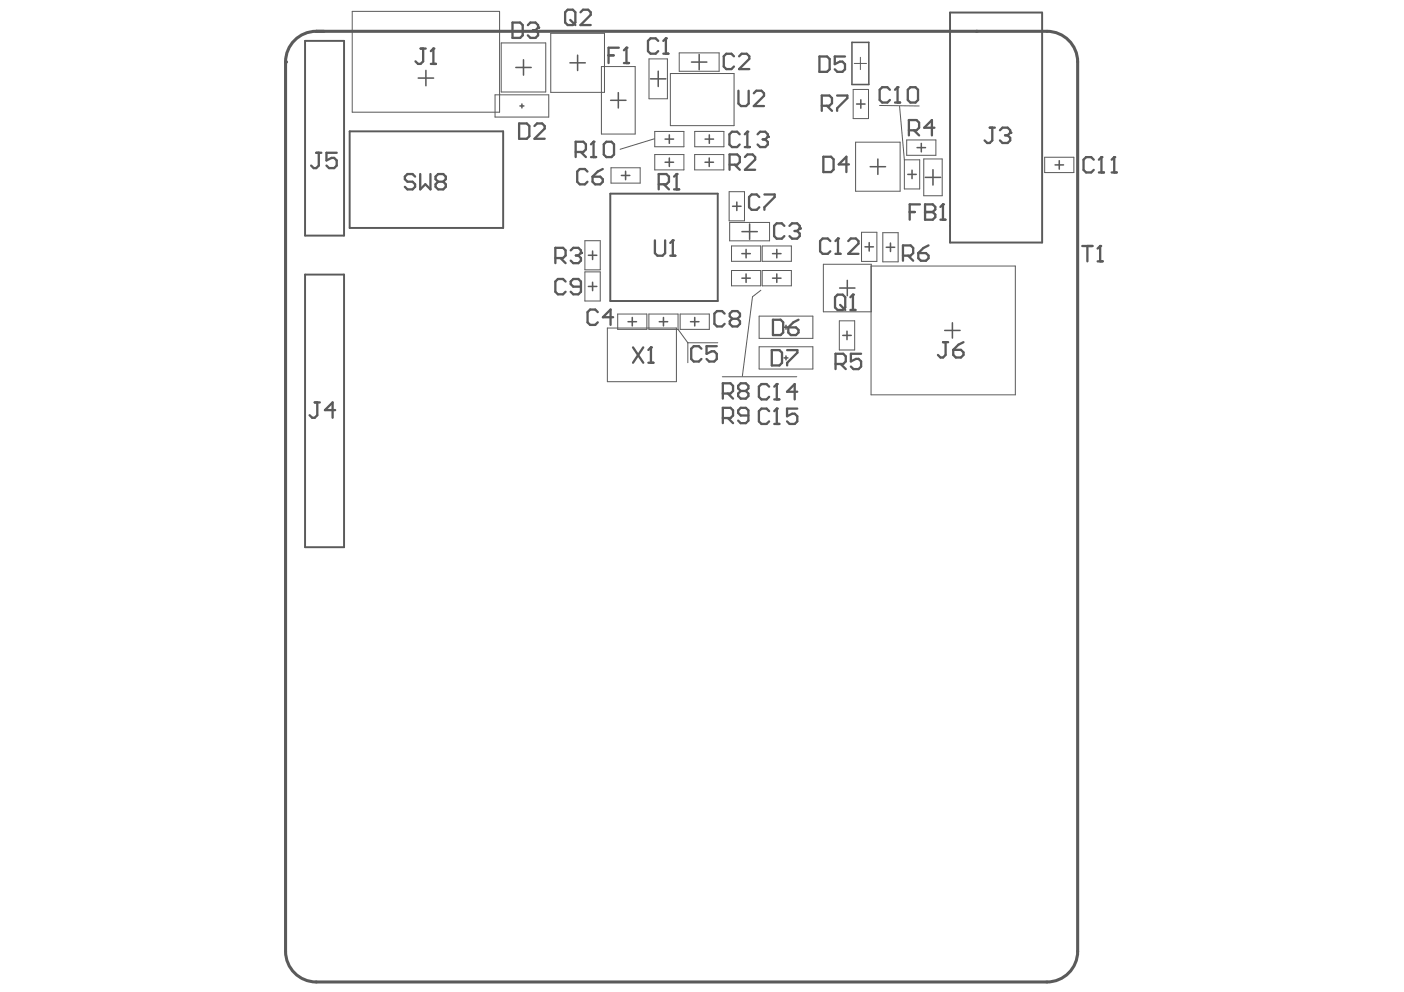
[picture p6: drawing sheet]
<svg xmlns="http://www.w3.org/2000/svg" width="297mm" height="210mm" viewBox="0 0 297 210" stroke-linecap="round" stroke-linejoin="round" font-family="sans-serif">
<circle cx="206.6" cy="6.6" r=".32" fill="#5a5a5a"/>
<path d="M66.9 6.6h1.6" fill="none" stroke="#5a5a5a" stroke-width=".65"/>
<circle cx="60.4" cy="13.1" r=".32" fill="#5a5a5a"/>
<path d="M62 8.9a6.5 6.5 0 0 1 4.9-2.3h154.6a6.5 6.5 0 0 1 6.5 6.5v188.2a6.5 6.5 0 0 1-6.5 6.5h-154.6a6.5 6.5 0 0 1-6.5-6.5v-188.2a6.5 6.5 0 0 1 1.6-4.2z" fill="none" stroke="#5a5a5a" stroke-width=".65"/>
<g fill="none" stroke="#5a5a5a" stroke-width=".32">
<path d="M88.5 16.5h3.2M90.1 14.9v3.2M109.1 14.3h3.3M110.8 12.7v3.2M120.6 13.3h3.2M122.2 11.7v3.2M130.8 19.6v3.2M137.6 16.7h3.3M139.3 15.1v3.2M146.3 13.1h3.2M147.9 11.5v3.3M180.2 9h3.6v8.9h-3.6z"/>
<path d="M110 22.4h.8M110.4 22v.8M129.2 21.2h3.2M131.5 37.1h1.7M132.4 36.2v1.8M140.7 34.3h1.8M140.7 29.4h1.8M141.6 28.5v1.8M141.6 33.4v1.8M149.2 34.3h1.7M149.2 29.4h1.8M150.1 33.4v1.8"/>
<path d="M150.1 28.5v1.8M181.2 22h1.8M182.1 21.1v1.8M184.1 35.3h3.2M185.7 33.7v3.2M192.1 36.9h1.7M193 36v1.8M194 31.2h1.8M194.9 30.3v1.8M195.8 37.5h3.2M197.4 35.9v3.3M223.2 34.9h1.8"/>
<path d="M224.1 34v1.8M124.5 54h1.8M125.4 53.1v1.8M125.4 59.7v1.8M155 43.6h1.8M155.9 42.8v1.7M157 58.9h1.7M157 53.7h1.7M157 49h3.2M157.8 52.8v1.8M157.8 58v1.8M158.6 47.4v3.2"/>
<path d="M163.4 58.9h1.8M163.4 53.7h1.8M164.3 52.8v1.8M164.3 58v1.8M179.3 59.3v3.3M183 52.2h1.8M183.9 51.3v1.8M187.5 52.3h1.8M188.4 51.4v1.8M124.5 60.6h1.8M132.9 68.1h1.8M133.8 67.2v1.8"/>
<path d="M139.5 68.1h1.8M140.4 67.2v1.8M146.1 68.1h1.8M147 67.2v1.8M165.9 75.7h.8M165.9 69.2h.8M166.3 68.8v.9M166.3 75.3v.8M177.6 60.9h3.3M178.3 71h1.8M179.2 70.1v1.8M199.9 69.9h3.2"/>
<path d="M201.5 68.3v3.2"/>
</g>
<path d="M64.5 8.7h8.3v41.2h-8.3zM201 2.7h19.5v48.6h-19.5zM74 27.8h32.5v20.4h-32.5zM64.5 58.1h8.3v57.7h-8.3zM129.1 41h22.8v22.7h-22.8z" fill="none" stroke="#5a5a5a" stroke-width=".41"/>
<g fill="none" stroke="#5a5a5a" stroke-width=".21">
<path d="M74.5 2.4h31.2v21.3h-31.2zM106 9.1h9.5v10.4h-9.5zM116.5 7h11.4v12.5h-11.4zM127.2 14.1h7.2v14.3h-7.2zM137.3 12.5h3.9v8.4h-3.9zM141.8 15.6h13.5v11h-13.5zM143.7 11.2h8.4v3.9h-8.4zM180.5 18.9h3.2v6.2h-3.2zM180.7 13.4h2.6M182 12.1v2.6M104.7 20.1h11.4v4.7h-11.4zM129.3 35.5h6.1v3.2h-6.1z"/>
<path d="M138.5 29.4l-7.3 2.2M138.5 27.8h6.2v3.3h-6.2zM138.5 32.7h6.2v3.3h-6.2zM147 32.7h6.1v3.3h-6.1zM147 27.8h6.2v3.3h-6.2zM181 30.1h9.4v10.4h-9.4zM186.1 22.3l8.4 .1M190.3 22.5l1 11.3M191.3 33.8h3.3v6.2h-3.3zM191.8 29.6h6.2v3.3h-6.2zM195.4 33.6h3.9v7.8h-3.9zM221 33.3h6.2v3.2h-6.2z"/>
<path d="M123.7 57.5h3.3v6.2h-3.3zM123.7 50.9h3.3v6.2h-3.3zM154.3 40.6h3.2v6.1h-3.2zM154.4 47.1h8.4v3.9h-8.4zM154.8 52h6.1v3.3h-6.1zM154.8 57.2h6.1v3.3h-6.1zM161.3 52h6.1v3.3h-6.1zM161.3 57.2h6.1v3.3h-6.1zM174.2 55.9h10.1v10.1h-10.1zM182.3 49.1h3.2v6.2h-3.2zM184.3 56.3h30.5v27.2h-30.5zM186.8 49.2h3.2v6.2h-3.2z"/>
<path d="M128.5 69.4h14.6v11.4h-14.6zM130.7 66.4h6.2v3.3h-6.2zM137.3 66.4h6.2v3.3h-6.2zM143.5 69.7l2 2.8M143.9 66.4h6.2v3.3h-6.2zM145.5 72.5v4.3M145.5 72.5h6.4M152.8 79.7h15.8M160.6 66.9h11.4v4.7h-11.4zM160.6 73.4h11.4v4.7h-11.4zM161 61.4l-1.8 1.4-2.1 16.8M177.6 67.9h3.2v6.2h-3.2z"/>
</g>
<path d="M176.7 62.9l.5-.6h1.1l.5 .6v2.2l-.5 .5h-1.1l-.5-.5zM176.8 77h1.6l.5-.5v-1.1l-.5-.5h-1.6v3.2M177.7 64.5l1.1 1.1M177.9 77l1 1.1M179.9 65.6h1.1M180.5 62.3v3.3M182.2 74.9h-2.2v1.6l1.1-.6h.5l.6 .6v1.1l-.6 .5h-1l-.6-.5" fill="none" stroke="#5a5a5a" stroke-width=".49"/>
<circle cx="180.5" cy="62.3" r=".24" fill="#5a5a5a"/>
<path d="M139.3 8.7l-.6-.6h-1.1l-.5 .6v2.1l.5 .6h1.1l.6-.6M140.3 11.4h1.1M140.9 8.1v3.3M163.5 67.7h1.7l.5 .5v2.2l-.5 .5h-1.7zM166.8 69.3h1.6l.5 .5v.6l-.5 .5h-1.1l-.5-.5zM168.9 67.7l-1 .5-1.1 1.1M180.5 62.3l-.6 .6" fill="none" stroke="#5a5a5a" stroke-width=".49"/>
<circle cx="140.9" cy="8.1" r=".24" fill="#5a5a5a"/>
<path d="M140.9 8.1l-.6 .6M156.5 28.4l-.6-.5h-1l-.6 .5v2.2l.6 .5h1l.6-.5M157.6 31.1h1.1M158.1 27.9v3.2M160.6 41.7l-.5-.5h-1.1l-.5 .5v2.2l.5 .5h1.1l.5-.5M161.7 41.2h2.2v.5l-2.2 2.2v.5M152.9 83.3h1.6l.6-.6v-1.1l-.6-.5h-1.6v3.2M154 83.3l1.1 1M156.7 82.7l-.5-.5v-.6l.5-.5h1.1l.5 .5v.6l-.5 .5M156.7 82.7l-.5 .6v.5l.5 .5h1.1l.5-.5v-.5l-.5-.6M156.7 82.7h1.1" fill="none" stroke="#5a5a5a" stroke-width=".49"/>
<circle cx="158.1" cy="27.9" r=".24" fill="#5a5a5a"/>
<path d="M158.1 27.9l-.5 .5M160.3 28.4l.5-.5h1.1l.5 .5v.6" fill="none" stroke="#5a5a5a" stroke-width=".49"/>
<circle cx="162.4" cy="29" r=".24" fill="#5a5a5a"/>
<path d="M128.8 11.7h1M130.9 10.1h-2.1v3.2M132 13.3h1.1M132.5 10.1v3.2M124.3 36.3l-.6-.5h-1l-.6 .5v2.2l.6 .5h1l.6-.5M125.4 37.4h1.6l.5 .5v.6l-.5 .5h-1.1l-.5-.5zM127.5 35.8l-1.1 .5-1 1.1M161.4 29.5h.5M161.9 29.5l.5 .5v.6l-.5 .5h-1.1l-.5-.5M162.4 29l-.5 .5" fill="none" stroke="#5a5a5a" stroke-width=".49"/>
<circle cx="132.5" cy="10.1" r=".24" fill="#5a5a5a"/>
<path d="M119.6 2.6l.5-.5h1.1l.5 .5v2.2l-.5 .5h-1.1l-.5-.5zM120.6 4.2l1.1 1.1M122.8 2.6l.5-.5h1.1l.6 .5v.5l-2.2 2.2h2.2M132.5 10.1l-.5 .5M229 52.1h2.1M230.1 52.1v3.2M232.2 55.3h1.1M232.8 52.1v3.2" fill="none" stroke="#5a5a5a" stroke-width=".49"/>
<circle cx="232.8" cy="52.1" r=".24" fill="#5a5a5a"/>
<path d="M231.4 33.8l-.5-.5h-1.1l-.6 .5v2.2l.6 .5h1.1l.5-.5M232.5 36.5h1.1M233 33.3v3.2M232.8 52.1l-.6 .5" fill="none" stroke="#5a5a5a" stroke-width=".49"/>
<circle cx="233" cy="33.3" r=".24" fill="#5a5a5a"/>
<path d="M233 33.3l-.5 .5M235.2 36.5h1.1M235.7 33.3v3.2" fill="none" stroke="#5a5a5a" stroke-width=".49"/>
<circle cx="235.7" cy="33.3" r=".24" fill="#5a5a5a"/>
<path d="M209.4 27h1.1M209.9 27v2.7l-.5 .6h-.5l-.6-.6M211.6 27.6l.5-.6h1.1l.5 .6v.5M235.7 33.3l-.5 .5M199.5 72.4h1.1M200.1 72.4v2.7l-.6 .5h-.5l-.6-.5M201.7 74h1.6l.5 .6v.5l-.5 .5h-1.1l-.5-.5zM203.8 72.4l-1 .5-1.1 1.1" fill="none" stroke="#5a5a5a" stroke-width=".49"/>
<circle cx="213.7" cy="28.1" r=".24" fill="#5a5a5a"/>
<g fill="none" stroke="#5a5a5a" stroke-width=".49">
<path d="M155.3 11.9l-.6-.5h-1l-.6 .5v2.2l.6 .5h1l.6-.5M156.2 19.2v2.7l.6 .5h1.1l.5-.5v-2.7M156.4 11.9l.5-.5h1.1l.5 .5v.6l-2.1 2.1h2.1M159.5 19.7l.5-.5h1.1l.5 .5v.6l-2.1 2.1h2.1M173.4 12h1.6l.5 .5v2.2l-.5 .5h-1.6zM178.8 12h-2.2v1.6l1.1-.6h.5l.6 .6v1.1l-.6 .5h-1.1l-.5-.5M154.4 34.8h1.6l.5-.5v-1.1l-.5-.5h-1.6v3.2M155.4 34.8l1.1 1.1M157.6 33.2l.5-.5h1.1l.6 .5v.6l-2.2 2.1h2.2M174.2 33.2h1.6l.6 .5v2.2l-.6 .5h-1.6zM179.6 34.8h-2.2l1.7-1.6v3.2M212.6 28.6h.6"/>
<path d="M213.2 28.6l.5 .6v.5l-.5 .6h-1.1l-.5-.6M213.7 28.1l-.5 .5M117.5 54.6h1.6l.6-.5v-1.1l-.6-.6h-1.6v3.3M118.6 54.6l1.1 1.1M120.7 53l.6-.6h1.1l.5 .6v.5M153.3 66.4l-.5-.6h-1.1l-.6 .6v2.1l.6 .6h1.1l.5-.6M154.9 67.4l-.5-.5v-.5l.5-.6h1.1l.6 .6v.5l-.6 .5M154.9 67.4l-.5 .6v.5l.5 .6h1.1l.6-.6v-.5l-.6-.6M154.9 67.4h1.1M152.9 88.5h1.6l.6-.6v-1.1l-.6-.5h-1.6v3.2M154 88.5l1.1 1M158.3 87.9h-1.6l-.5-.5v-.6l.5-.5h1.1l.5 .5v2.2l-.5 .5h-1.1l-.5-.5"/>
</g>
<circle cx="122.9" cy="53.5" r=".24" fill="#5a5a5a"/>
<path d="M121.8 32.2h1.6l.6-.6v-1.1l-.6-.5h-1.6v3.2M122.9 32.2l1.1 1M125 33.2h1.1M125.6 30v3.2M119.7 59.6l-.6-.6h-1.1l-.5 .6v2.1l.5 .6h1.1l.6-.6M121.8 54.1h.6M122.4 54.1l.5 .5v.5l-.5 .6h-1.1l-.6-.6M122.9 53.5l-.5 .6M122.9 60.7h-1.6l-.6-.6v-.5l.6-.6h1.1l.5 .6v2.1l-.5 .6h-1.1l-.6-.6M126.5 66l-.6-.5h-1.1l-.5 .5v2.2l.5 .5h1.1l.6-.5M129.7 67.1h-2.1l1.6-1.6v3.2" fill="none" stroke="#5a5a5a" stroke-width=".49"/>
<circle cx="125.6" cy="30" r=".24" fill="#5a5a5a"/>
<path d="M89 10.3h1.1M89.5 10.3v2.7l-.5 .5h-.6l-.5-.5M91.1 13.5h1.1M91.7 10.3v3.2M125.6 30l-.6 .5M127.7 30.5l.6-.5h1.1l.5 .5v2.2l-.5 .5h-1.1l-.6-.5z" fill="none" stroke="#5a5a5a" stroke-width=".49"/>
<circle cx="91.7" cy="10.3" r=".24" fill="#5a5a5a"/>
<g fill="none" stroke="#5a5a5a" stroke-width=".49">
<path d="M91.7 10.3l-.6 .5M66.9 32.3h1.1M67.4 32.3v2.7l-.5 .6h-.5l-.6-.6M71.2 32.3h-2.1v1.7l1.1-.6h.5l.5 .6v1l-.5 .6h-1.1l-.5-.6M173.9 22.4h1.6l.5-.6v-1l-.5-.6h-1.6v3.3M174.9 22.4l1.1 1.1M177.1 20.2h2.2v.6l-2.2 2.1v.6M175.7 51l-.6-.5h-1.1l-.5 .5v2.2l.5 .5h1.1l.6-.5M176.8 53.7h1M177.3 50.5v3.2M66.6 85.2h1.1M67.1 85.2v2.7l-.5 .5h-.6l-.5-.5"/>
<path d="M70.9 86.8h-2.2l1.7-1.6v3.2"/>
</g>
<circle cx="177.3" cy="50.5" r=".24" fill="#5a5a5a"/>
<path d="M177.3 50.5l-.5 .5M179.5 51l.5-.5h1.1l.5 .5v.5l-2.1 2.2h2.1M133.9 73.5l2.2 3.3M136.1 73.5l-2.2 3.3M137.2 76.8h1.1M137.7 73.5v3.3M148.4 73.8l-.5-.5h-1.1l-.6 .5v2.2l.6 .5h1.1l.5-.5M151.6 73.3h-2.1v1.6l1.1-.6h.5l.5 .6v1.1l-.5 .5h-1.1l-.5-.5" fill="none" stroke="#5a5a5a" stroke-width=".49"/>
<circle cx="137.7" cy="73.5" r=".24" fill="#5a5a5a"/>
<path d="M137.7 73.5l-.5 .5M162.7 81.8l-.5-.5h-1.1l-.5 .5v2.2l.5 .5h1.1l.5-.5M163.8 84.5h1.1M164.3 81.3v3.2" fill="none" stroke="#5a5a5a" stroke-width=".49"/>
<circle cx="164.3" cy="81.3" r=".24" fill="#5a5a5a"/>
<path d="M163.3 74.1h1.6l.5 .5v2.2l-.5 .5h-1.6zM166.5 74.1h2.2v.5l-2.2 2.2v.5M162.7 87l-.5-.5h-1.1l-.5 .5v2.2l.5 .5h1.1l.5-.5M163.8 89.7h1.1M164.3 81.3l-.5 .5M164.3 86.5v3.2M168.7 82.9h-2.2l1.6-1.6v3.2" fill="none" stroke="#5a5a5a" stroke-width=".49"/>
<circle cx="164.3" cy="86.5" r=".24" fill="#5a5a5a"/>
<path d="M138.6 50.9v2.7l.5 .5h1.1l.5-.5v-2.7M141.8 54.1h1.1M142.3 50.9v3.2M191 54.1h1.7l.5-.5v-1.1l-.5-.6h-1.7v3.3M192.1 54.1l1.1 1.1M194.3 53.6h1.6l.5 .5v.5l-.5 .6h-1.1l-.5-.6zM196.4 51.9l-1 .6-1.1 1.1M164.3 86.5l-.5 .5M168.7 86.5h-2.2v1.6l1.1-.6h.5l.6 .6v1.1l-.6 .5h-1l-.6-.5" fill="none" stroke="#5a5a5a" stroke-width=".49"/>
<circle cx="142.3" cy="50.9" r=".24" fill="#5a5a5a"/>
<path d="M142.3 50.9l-.5 .5M192.5 44.9h1M194.6 43.2h-2.1v3.3M195.7 43.2v3.3h1.6l.6-.6v-.5l-.6-.5h-1.6" fill="none" stroke="#5a5a5a" stroke-width=".49"/>
<circle cx="195.7" cy="44.9" r=".24" fill="#5a5a5a"/>
<path d="M195.7 43.2h1.6l.6 .6v.5l-.6 .6h-1.6M199 46.5h1M199.5 43.2v3.3" fill="none" stroke="#5a5a5a" stroke-width=".49"/>
<circle cx="199.5" cy="43.2" r=".24" fill="#5a5a5a"/>
<path d="M109.8 26.1h1.7l.5 .6v2.1l-.5 .6h-1.7zM113.1 26.7l.5-.6h1.1l.5 .6v.5l-2.1 2.2h2.1M139.4 39h1.6l.5-.5v-1.1l-.5-.6h-1.6v3.3M140.4 39l1.1 1.1M143.1 36.8v3.3M192.3 27.6h1.6l.6-.6v-1.1l-.6-.5h-1.6v3.3M193.4 27.6l1.1 1.1M197.7 27h-2.2l1.7-1.6v3.3M142.6 40.1h1.1M199.5 43.2l-.5 .6" fill="none" stroke="#5a5a5a" stroke-width=".49"/>
<circle cx="143.1" cy="36.8" r=".24" fill="#5a5a5a"/>
<path d="M188.3 19l-.6-.5h-1.1l-.5 .5v2.2l.5 .5h1.1l.6-.5M189.9 18.5v3.2M143.1 36.8l-.5 .6M189.4 21.7h1" fill="none" stroke="#5a5a5a" stroke-width=".49"/>
<circle cx="189.9" cy="18.5" r=".24" fill="#5a5a5a"/>
<path d="M108.4 4.8h1.6l.6 .5v2.2l-.6 .5h-1.6zM111.7 5.3l.5-.5h1.1l.5 .5v.6M189.9 18.5l-.5 .5M192.1 19l.5-.5h1.1l.5 .5v2.2l-.5 .5h-1.1l-.5-.5z" fill="none" stroke="#5a5a5a" stroke-width=".49"/>
<circle cx="113.8" cy="5.9" r=".24" fill="#5a5a5a"/>
<path d="M112.8 6.4h.5M113.3 6.4l.5 .5v.6l-.5 .5h-1.1l-.5-.5M113.8 5.9l-.5 .5M87.8 37.4l-.5-.6h-1.1l-.5 .6v.5l.5 .6h1.1l.5 .5v.5l-.5 .6h-1.1l-.5-.6M88.9 36.8v3.3l1.1-1.1 1.1 1.1v-3.3M92.7 38.5l-.5-.6v-.5l.5-.6h1.1l.5 .6v.5l-.5 .6M92.7 38.5h1.1M92.7 38.5l-.5 .5v.5l.5 .6h1.1l.5-.6v-.5l-.5-.5M165.9 47.8l-.5-.5h-1.1l-.5 .5v2.2l.5 .5h1.1l.5-.5M167 47.8l.6-.5h1.1l.5 .5v.5" fill="none" stroke="#5a5a5a" stroke-width=".49"/>
<circle cx="169.2" cy="48.3" r=".24" fill="#5a5a5a"/>
<path d="M168.1 48.9h.6M168.7 48.9l.5 .5v.6l-.5 .5h-1.1l-.6-.5M169.2 48.3l-.5 .6" fill="none" stroke="#5a5a5a" stroke-width=".49"/>
</svg>
